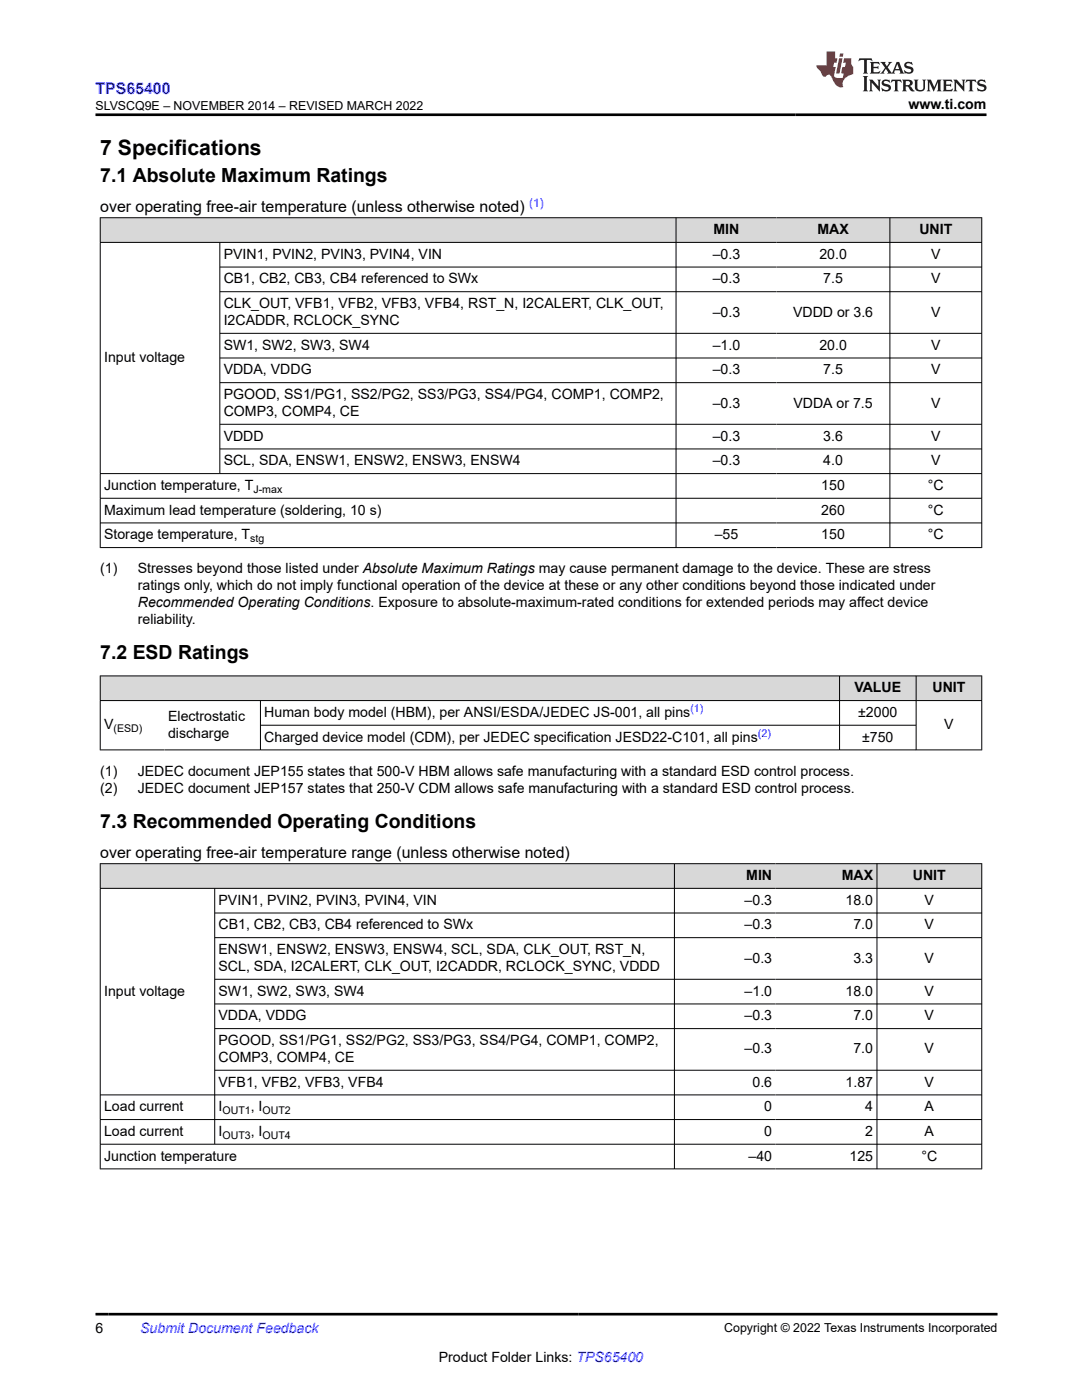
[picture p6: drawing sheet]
<svg xmlns="http://www.w3.org/2000/svg" width="216mm" height="279mm" viewBox="0 0 216 279" stroke-linecap="round" stroke-linejoin="round" font-family="sans-serif">
<defs><g id="words">
<text font-size="4.2" x="20" y="30.9">7 Specifications</text>
<g font-size="3.9">
<text x="20" y="36.3">7.1 Absolute Maximum Ratings</text>
<text x="20" y="131.6">7.2 ESD Ratings</text>
<text x="20" y="165.2">7.3 Recommended Operating Conditions</text>
</g>
<text font-size="3.2" fill="#00f" x="19.1" y="18.7">TPS65400</text>
<g font-size="3.2">
<text x="20" y="42.4">over operating free-air temperature (unless otherwise noted)</text>
<text x="20" y="171.3">over operating free-air temperature range (unless otherwise noted)</text>
</g>
<g font-size="2.8">
<text x="181.3" y="21.8">www.ti.com</text>
<text x="142.4" y="46.7">MIN</text>
<text x="163.1" y="46.7">MAX</text>
<text x="183.4" y="46.7">UNIT</text>
<text x="44.6" y="51.6">PVIN1, PVIN2, PVIN3, PVIN4, VIN</text>
<text x="142.2" y="51.6">–0.3</text>
<text x="163.5" y="51.6">20.0</text>
<text x="185.8" y="51.6">V</text>
<text x="44.6" y="56.6">CB1, CB2, CB3, CB4 referenced to SWx</text>
<text x="142.2" y="56.6">–0.3</text>
<text x="164.3" y="56.6">7.5</text>
<text x="185.8" y="56.6">V</text>
<text x="44.6" y="61.5">CLK_OUT, VFB1, VFB2, VFB3, VFB4, RST_N, I2CALERT, CLK_OUT,</text>
<text x="44.6" y="64.9">I2CADDR, RCLOCK_SYNC</text>
<text x="142.2" y="63.2">–0.3</text>
<text x="158.2" y="63.2">VDDD or 3.6</text>
<text x="185.8" y="63.2">V</text>
<text x="44.6" y="69.8">SW1, SW2, SW3, SW4</text>
<text x="142.2" y="69.8">–1.0</text>
<text x="163.5" y="69.8">20.0</text>
<text x="185.8" y="69.8">V</text>
<text x="20.8" y="72.3">Input voltage</text>
<text x="44.6" y="74.7">VDDA, VDDG</text>
<text x="142.2" y="74.7">–0.3</text>
<text x="164.3" y="74.7">7.5</text>
<text x="185.8" y="74.7">V</text>
<text x="44.6" y="79.6">PGOOD, SS1/PG1, SS2/PG2, SS3/PG3, SS4/PG4, COMP1, COMP2,</text>
<text x="44.6" y="83">COMP3, COMP4, CE</text>
<text x="142.2" y="81.3">–0.3</text>
<text x="158.3" y="81.3">VDDA or 7.5</text>
<text x="185.8" y="81.3">V</text>
<text x="44.6" y="87.9">VDDD</text>
<text x="142.2" y="87.9">–0.3</text>
<text x="164.3" y="87.9">3.6</text>
<text x="185.8" y="87.9">V</text>
<text x="44.6" y="92.9">SCL, SDA, ENSW1, ENSW2, ENSW3, ENSW4</text>
<text x="142.2" y="92.9">–0.3</text>
<text x="164.3" y="92.9">4.0</text>
<text x="185.8" y="92.9">V</text>
<text x="20.8" y="97.8">Junction temperature, T</text>
<text x="163.9" y="97.8">150</text>
<text x="185.2" y="97.8">°C</text>
<text x="20.8" y="102.7">Maximum lead temperature (soldering, 10 s)</text>
<text x="20.8" y="107.6">Storage temperature, T</text>
<text x="142.6" y="107.6">–55</text>
<text x="163.9" y="102.7">260</text>
<text x="163.9" y="107.6">150</text>
<text x="185.2" y="102.7">°C</text>
<text x="185.2" y="107.6">°C</text>
<text x="20" y="114.4">(1)</text>
<text x="27.5" y="114.4">Stresses beyond those listed under Absolute Maximum Ratings may cause permanent damage to the device. These are stress</text>
<text x="27.5" y="117.8">ratings only, which do not imply functional operation of the device at these or any other conditions beyond those indicated under</text>
<text x="27.5" y="121.2">Recommended Operating Conditions. Exposure to absolute-maximum-rated conditions for extended periods may affect device</text>
<text x="27.5" y="124.6">reliability.</text>
<text x="33.5" y="143.9">Electrostatic</text>
<text x="52.7" y="143.1">Human body model (HBM), per ANSI/ESDA/JEDEC JS-001, all pins</text>
<text x="170.5" y="138.2">VALUE</text>
<text x="171.2" y="143.1">±2000</text>
<text x="186.1" y="138.2">UNIT</text>
<text x="20.8" y="145.5">V</text>
<text x="33.5" y="147.2">discharge</text>
<text x="52.7" y="148">Charged device model (CDM), per JEDEC specification JESD22-C101, all pins</text>
<text x="172" y="148">±750</text>
<text x="188.4" y="145.5">V</text>
<text x="20" y="154.8">(1)</text>
<text x="27.5" y="154.8">JEDEC document JEP155 states that 500-V HBM allows safe manufacturing with a standard ESD control process.</text>
<text x="20" y="158.2">(2)</text>
<text x="27.5" y="158.2">JEDEC document JEP157 states that 250-V CDM allows safe manufacturing with a standard ESD control process.</text>
<text x="148.9" y="175.6">MIN</text>
<text x="167.9" y="175.6">MAX</text>
<text x="182.2" y="175.6">UNIT</text>
<text x="43.6" y="180.6">PVIN1, PVIN2, PVIN3, PVIN4, VIN</text>
<text x="43.6" y="185.5">CB1, CB2, CB3, CB4 referenced to SWx</text>
<text x="148.6" y="180.6">–0.3</text>
<text x="148.6" y="185.5">–0.3</text>
<text x="168.7" y="180.6">18.0</text>
<text x="170.3" y="185.5">7.0</text>
<text x="184.5" y="180.6">V</text>
<text x="184.5" y="185.5">V</text>
<text x="43.6" y="190.4">ENSW1, ENSW2, ENSW3, ENSW4, SCL, SDA, CLK_OUT, RST_N,</text>
<text x="43.6" y="193.8">SCL, SDA, I2CALERT, CLK_OUT, I2CADDR, RCLOCK_SYNC, VDDD</text>
<text x="148.6" y="192.1">–0.3</text>
<text x="170.3" y="192.1">3.3</text>
<text x="184.5" y="192.1">V</text>
<text x="20.8" y="198.7">Input voltage</text>
<text x="43.6" y="198.7">SW1, SW2, SW3, SW4</text>
<text x="43.6" y="203.6">VDDA, VDDG</text>
<text x="148.6" y="198.7">–1.0</text>
<text x="148.6" y="203.6">–0.3</text>
<text x="168.7" y="198.7">18.0</text>
<text x="170.3" y="203.6">7.0</text>
<text x="184.5" y="198.7">V</text>
<text x="184.5" y="203.6">V</text>
<text x="43.6" y="208.6">PGOOD, SS1/PG1, SS2/PG2, SS3/PG3, SS4/PG4, COMP1, COMP2,</text>
<text x="43.6" y="211.9">COMP3, COMP4, CE</text>
<text x="148.6" y="210.2">–0.3</text>
<text x="170.3" y="210.2">7.0</text>
<text x="184.5" y="210.2">V</text>
<text x="20.8" y="221.8">Load current</text>
<text x="43.6" y="216.9">VFB1, VFB2, VFB3, VFB4</text>
<text x="43.6" y="221.8">I</text>
<text x="50" y="221.8">, I</text>
<text x="150.2" y="216.9">0.6</text>
<text x="152.5" y="221.8">0</text>
<text x="168.7" y="216.9">1.87</text>
<text x="172.7" y="221.8">4</text>
<text x="184.5" y="216.9">V</text>
<text x="184.5" y="221.8">A</text>
<text x="20.8" y="226.7">Load current</text>
<text x="43.6" y="226.7">I</text>
<text x="50" y="226.7">, I</text>
<text x="152.5" y="226.7">0</text>
<text x="172.7" y="226.7">2</text>
<text x="184.5" y="226.7">A</text>
<text x="20.8" y="231.6">Junction temperature</text>
<text x="149.4" y="231.6">–40</text>
<text x="169.5" y="231.6">125</text>
<text x="183.9" y="231.6">°C</text>
<text x="19.1" y="266.1">6</text>
<text x="87.6" y="271.7">Product Folder Links: TPS65400</text>
</g>
<text font-size="2.8" fill="#00f" x="28" y="266.1">Submit Document Feedback</text>
<g font-size="2.5">
<text x="19.1" y="21.9">SLVSCQ9E – NOVEMBER 2014 – REVISED MARCH 2022</text>
<text x="144.5" y="265.8">Copyright © 2022 Texas Instruments Incorporated</text>
</g>
<text font-size="2.4" fill="#00f" x="105.6" y="41.3">(1)</text>
<g font-size="2.1">
<text x="50.6" y="98.4">J-max</text>
<text x="49.9" y="108.2">stg</text>
<text x="22.6" y="146.1">(ESD)</text>
<text x="44.4" y="222.3">OUT1</text>
<text x="44.4" y="227.3">OUT3</text>
<text x="52.4" y="222.3">OUT2</text>
<text x="52.4" y="227.3">OUT4</text>
</g>
<g font-size="2.1" fill="#00f">
<text x="137.7" y="142.1">(1)</text>
<text x="151.2" y="147.1">(2)</text>
</g>
</g></defs>
<g fill="#d8d8d8">
<path d="M20 43.5h175.9v4.9h-175.9z" fill-rule="evenodd"/>
<path d="M20.1 43.5h114.7v4.8h-114.7z" fill-rule="evenodd"/>
<path d="M135 43.5h20v4.8h-20z" fill-rule="evenodd"/>
<path d="M155 43.5h22.5v4.8h-22.5z" fill-rule="evenodd"/>
<path d="M177.6 43.5h18.2v4.8h-18.2z" fill-rule="evenodd"/>
</g>
<g fill="none" stroke="#000" stroke-width=".2">
<path d="M19.9 43.5h176.1M19.9 48.4h176.1M20 43.4v65.9M43.9 48.4v46.2M43.9 53.3h152.1M43.9 58.2h152.1M134.9 43.4v65.9M177.6 43.4v65.9M195.9 43.4v65.9M43.9 66.5h152.1M43.9 71.4h152.1M43.9 76.4h152.1"/>
<path d="M19.9 94.5h176.1M19.9 99.4h176.1M43.9 84.7h152.1M43.9 89.6h152.1M19.9 104.4h176.1M19.9 109.3h176.1"/>
</g>
<g fill="#d8d8d8">
<path d="M20 134.9h175.9v4.9h-175.9z" fill-rule="evenodd"/>
<path d="M20.1 135h147.4v4.8h-147.4z" fill-rule="evenodd"/>
<path d="M167.6 135h15.1v4.8h-15.1z" fill-rule="evenodd"/>
<path d="M182.9 135h12.9v4.8h-12.9z" fill-rule="evenodd"/>
</g>
<path d="M19.9 134.9h176.1M19.9 139.8h176.1M20 134.8v14.9M52 139.8v9.9M167.5 134.8v14.9M182.8 134.8v14.9M195.9 134.8v14.9M19.9 149.7h176.1M52 144.7h130.9" fill="none" stroke="#000" stroke-width=".2"/>
<g fill="#d8d8d8">
<path d="M20 172.4h175.9v4.9h-175.9z" fill-rule="evenodd"/>
<path d="M20.1 172.4h114.4v4.8h-114.4z" fill-rule="evenodd"/>
<path d="M134.6 172.4h20.2v4.8h-20.2z" fill-rule="evenodd"/>
<path d="M154.8 172.4h20.1v4.8h-20.1z" fill-rule="evenodd"/>
<path d="M175.1 172.4h20.7v4.8h-20.7z" fill-rule="evenodd"/>
</g>
<g fill="none" stroke="#000" stroke-width=".2">
<path d="M19.9 172.4h176.1M19.9 177.3h176.1M20 172.3v61M42.8 177.3v51.1M134.6 172.3v61M175 172.3v61M195.9 172.3v61M42.8 182.2h153.2M42.8 187.1h153.2M42.8 195.4h153.2M19.9 218.5h176.1M42.8 200.4h153.2"/>
<path d="M42.8 205.3h153.2M42.8 213.6h153.2M19.9 223.4h176.1M19.9 228.4h176.1M19.9 233.3h176.1"/>
</g>
<path d="M171.5 11.6l-.2 .6 .5-.2h.6v.1v2.2l-.2 .4h1l-.2-.4v-2.2v-.1h.5l.6 .2-.2-.6zM173.6 12.4l.2 .3v1.6l-.2 .4h1.9l.1-.6a1.08 1.08 0 0 1-1.3 .2v-.7h.6l.4 .2v-.7l-.4 .2h-.6v-.5l.2-.2a1 1 0 0 1 1 .3l-.1-.5zM175.7 12.4l.9 1.1-1 1.2h.9l-.2-.2 .5-.8 .4 .8-.2 .2h1.6l-.2-.2 .2-.5h.9l.1 .5-.1 .2h.9l-.2-.4-.8-1.9h-.5l-.9 2.1-.9-1.1 .9-1h-.8l.2 .2-.4 .6-.4-.6 .2-.2zM179 12.8l.4 1h-.7zM180.7 12.5a.65 .65 0 0 0-.2 .7 .65 .65 0 0 0 .6 .5l.6 .1 .1 .3a.79 .79 0 0 1-.7 .4 .79 .79 0 0 1-.7-.5l.1 .7 .2-.1a.93 .93 0 0 0 1.1 0 .93 .93 0 0 0 .4-.9 1.46 1.46 0 0 0-1.2-.6l-.1-.3a1.09 1.09 0 0 1 1.2 .2l-.2-.6-.1 .1-.5-.2zM172.2 15.2l.2 .4v2.2l-.2 .4h1l-.2-.4v-2.2l.2-.4zM173.4 15.9l.2 .4v1.5l-.2 .4h.8l-.3-.4 .1-1.3 1.6 1.8v-2l.2-.4h-.7l.1 .2 .1 1.1-1.2-1.3zM176.2 16a.65 .65 0 0 0-.2 .8 .65 .65 0 0 0 .6 .4l.6 .2 .1 .2a.79 .79 0 0 1-.7 .4 .79 .79 0 0 1-.7-.5l.1 .7 .2-.1a.93 .93 0 0 0 1.1 .1 .93 .93 0 0 0 .4-1 1.46 1.46 0 0 0-1.2-.5l-.1-.4a1.09 1.09 0 0 1 1.2 .2l-.1-.6-.2 .1-.5-.1zM177.9 15.9l-.1 .6a.63 .63 0 0 1 .8-.3v1.6l-.3 .4h1l-.2-.4v-1.6a.66 .66 0 0 1 .8 .3l-.1-.6zM180 15.9l.2 .4v1.5l-.2 .4h1l-.2-.2-.1-.7h.5l.1 .2a.79 .79 0 0 0 1.2 .6l-1-.9a.61 .61 0 0 0 .6-.6 .61 .61 0 0 0-.5-.7zM180.8 16.2h.1a.47 .47 0 0 1 .5 .1 .47 .47 0 0 1 .1 .5l-.1 .1-.7 .1zM182.3 15.9l.2 .2a2.27 2.27 0 0 0 .4 2 1.04 1.04 0 0 0 1.7-.7v-1.3l.2-.2h-.8l.2 .4v1.1a.6 .6 0 0 1-.6 .6 .6 .6 0 0 1-.6-.6v-1.1l.3-.4zM184.9 15.9l.2 .4v1.5l-.2 .4h.8l-.3-.4v-1.4l.9 1.9 .9-1.9v1.4l-.3 .4h1l-.2-.4v-1.5l.2-.4h-.8l-.7 1.5-.6-1.5zM188.1 15.9l.2 .4v1.5l-.2 .4h1.9l.1-.6a1.09 1.09 0 0 1-1.3 .2v-.7h.6l.4 .2v-.6l-.4 .2h-.6v-.6l.2-.1a1.01 1.01 0 0 1 1 .3l-.1-.6zM190.2 15.9l.3 .4v1.5l-.3 .4h.8l-.2-.4v-1.3l1.6 1.8v-2l.2-.4h-.7l.2 .2v1.1l-1.2-1.3zM192.8 15.9l-.1 .6a.63 .63 0 0 1 .8-.3v1.6l-.3 .4h1l-.2-.4v-1.6a.66 .66 0 0 1 .8 .3l-.1-.6zM195.2 16a.65 .65 0 0 0-.2 .8 .65 .65 0 0 0 .6 .4l.6 .2 .2 .2a.79 .79 0 0 1-.7 .4 .79 .79 0 0 1-.7-.5l.1 .7 .2-.1a.93 .93 0 0 0 1 .1 .93 .93 0 0 0 .5-1 1.46 1.46 0 0 0-1.3-.5v-.4a1.09 1.09 0 0 1 1.2 .2l-.2-.6-.2 .1-.5-.1z" fill="#231f20"/>
<path d="M164.9 10.3v2.7h-2l.1 .4 .8 1a.95 .95 0 0 0 1 .9 .59 .59 0 0 1 .5-.4 .59 .59 0 0 1 .5 .3l.4 .8a1.59 1.59 0 0 0 2.1 1.4 1.61 1.61 0 0 1 1-2.3l1-.3-.1-1.5a1.59 1.59 0 0 1-.3-1.7h-1.5l-.2 .9h.6l-.2 .9h-.5l-.2 .9v.3l.4 .1-.1 .9h-.7a.73 .73 0 0 1-1-.7l.3-1.5h-.5l.1-.9h.5l.2-.9h-.5v-1.3zM167.4 11.6l-.6 3.1h.7l.6-3.1zM167.6 10.7l-.1 .6h.7l.1-.6z" fill="#ed1c24"/>
<path d="M19.1 22.9h177.8M19.1 262.3h179.9" fill="none" stroke="#000" stroke-width=".53"/>
<use href="#words"/>
</svg>
